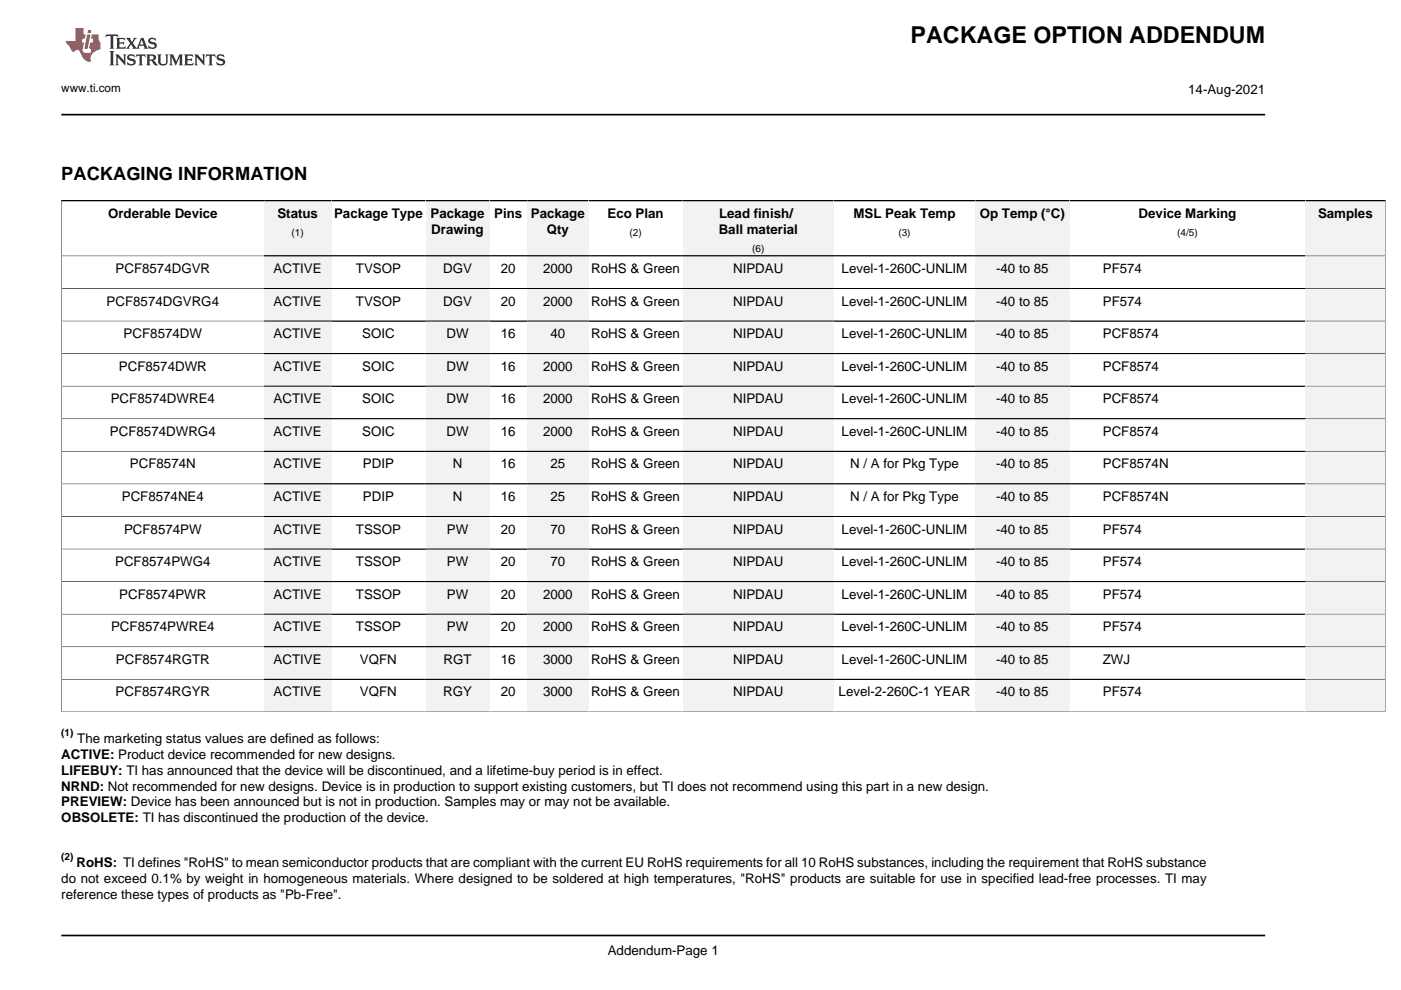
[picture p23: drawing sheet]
<svg xmlns="http://www.w3.org/2000/svg" width="297mm" height="210mm" viewBox="0 0 297 210" stroke-linecap="round" stroke-linejoin="round" font-family="sans-serif">
<defs><g id="words">
<text font-size="4.9" x="193.1" y="9.1">PACKAGE OPTION ADDENDUM</text>
<text font-size="3.9" x="13" y="38.2">PACKAGING INFORMATION</text>
<g font-size="2.8">
<text x="251.9" y="19.9">14-Aug-2021</text>
<text x="22.9" y="46.2">Orderable Device</text>
<text x="58.8" y="46.2">Status</text>
<text x="70.8" y="46.2">Package Type</text>
<text x="91.3" y="46.2">Package</text>
<text x="104.8" y="46.2">Pins</text>
<text x="112.5" y="46.2">Package</text>
<text x="128.8" y="46.2">Eco Plan</text>
<text x="152.5" y="46.2">Lead finish/</text>
<text x="180.9" y="46.2">MSL Peak Temp</text>
<text x="207.7" y="46.2">Op Temp (°C)</text>
<text x="241.4" y="46.2">Device Marking</text>
<text x="279.4" y="46.2">Samples</text>
<text x="91.4" y="49.6">Drawing</text>
<text x="115.9" y="49.6">Qty</text>
<text x="152.4" y="49.6">Ball material</text>
<text x="24.5" y="57.9">PCF8574DGVR</text>
<text x="58" y="57.9">ACTIVE</text>
<text x="75.5" y="57.9">TVSOP</text>
<text x="93.9" y="57.9">DGV</text>
<text x="106.2" y="57.9">20</text>
<text x="115.1" y="57.9">2000</text>
<text x="125.4" y="57.9">RoHS &amp; Green</text>
<text x="155.4" y="57.9">NIPDAU</text>
<text x="178.4" y="57.9">Level-1-260C-UNLIM</text>
<text x="211.2" y="57.9">-40 to 85</text>
<text x="233.8" y="57.9">PF574</text>
<text x="22.6" y="64.8">PCF8574DGVRG4</text>
<text x="58" y="64.8">ACTIVE</text>
<text x="75.5" y="64.8">TVSOP</text>
<text x="93.9" y="64.8">DGV</text>
<text x="106.2" y="64.8">20</text>
<text x="115.1" y="64.8">2000</text>
<text x="125.4" y="64.8">RoHS &amp; Green</text>
<text x="155.4" y="64.8">NIPDAU</text>
<text x="178.4" y="64.8">Level-1-260C-UNLIM</text>
<text x="211.2" y="64.8">-40 to 85</text>
<text x="233.8" y="64.8">PF574</text>
<text x="26.2" y="71.7">PCF8574DW</text>
<text x="58" y="71.7">ACTIVE</text>
<text x="76.8" y="71.7">SOIC</text>
<text x="94.7" y="71.7">DW</text>
<text x="106.2" y="71.7">16</text>
<text x="116.7" y="71.7">40</text>
<text x="125.4" y="71.7">RoHS &amp; Green</text>
<text x="155.4" y="71.7">NIPDAU</text>
<text x="178.4" y="71.7">Level-1-260C-UNLIM</text>
<text x="211.2" y="71.7">-40 to 85</text>
<text x="233.8" y="71.7">PCF8574</text>
<text x="25.2" y="78.6">PCF8574DWR</text>
<text x="58" y="78.6">ACTIVE</text>
<text x="76.8" y="78.6">SOIC</text>
<text x="94.7" y="78.6">DW</text>
<text x="106.2" y="78.6">16</text>
<text x="115.1" y="78.6">2000</text>
<text x="125.4" y="78.6">RoHS &amp; Green</text>
<text x="155.4" y="78.6">NIPDAU</text>
<text x="178.4" y="78.6">Level-1-260C-UNLIM</text>
<text x="211.2" y="78.6">-40 to 85</text>
<text x="233.8" y="78.6">PCF8574</text>
<text x="23.5" y="85.5">PCF8574DWRE4</text>
<text x="58" y="85.5">ACTIVE</text>
<text x="76.8" y="85.5">SOIC</text>
<text x="94.7" y="85.5">DW</text>
<text x="106.2" y="85.5">16</text>
<text x="115.1" y="85.5">2000</text>
<text x="125.4" y="85.5">RoHS &amp; Green</text>
<text x="155.4" y="85.5">NIPDAU</text>
<text x="178.4" y="85.5">Level-1-260C-UNLIM</text>
<text x="211.2" y="85.5">-40 to 85</text>
<text x="233.8" y="85.5">PCF8574</text>
<text x="23.3" y="92.4">PCF8574DWRG4</text>
<text x="58" y="92.4">ACTIVE</text>
<text x="76.8" y="92.4">SOIC</text>
<text x="94.7" y="92.4">DW</text>
<text x="106.2" y="92.4">16</text>
<text x="115.1" y="92.4">2000</text>
<text x="125.4" y="92.4">RoHS &amp; Green</text>
<text x="155.4" y="92.4">NIPDAU</text>
<text x="178.4" y="92.4">Level-1-260C-UNLIM</text>
<text x="211.2" y="92.4">-40 to 85</text>
<text x="233.8" y="92.4">PCF8574</text>
<text x="27.6" y="99.3">PCF8574N</text>
<text x="58" y="99.3">ACTIVE</text>
<text x="76.9" y="99.3">PDIP</text>
<text x="96" y="99.3">N</text>
<text x="106.2" y="99.3">16</text>
<text x="116.7" y="99.3">25</text>
<text x="125.4" y="99.3">RoHS &amp; Green</text>
<text x="155.4" y="99.3">NIPDAU</text>
<text x="180.2" y="99.3">N / A for Pkg Type</text>
<text x="211.2" y="99.3">-40 to 85</text>
<text x="233.8" y="99.3">PCF8574N</text>
<text x="25.8" y="106.2">PCF8574NE4</text>
<text x="58" y="106.2">ACTIVE</text>
<text x="76.9" y="106.2">PDIP</text>
<text x="96" y="106.2">N</text>
<text x="106.2" y="106.2">16</text>
<text x="116.7" y="106.2">25</text>
<text x="125.4" y="106.2">RoHS &amp; Green</text>
<text x="155.4" y="106.2">NIPDAU</text>
<text x="180.2" y="106.2">N / A for Pkg Type</text>
<text x="211.2" y="106.2">-40 to 85</text>
<text x="233.8" y="106.2">PCF8574N</text>
<text x="26.3" y="113.1">PCF8574PW</text>
<text x="58" y="113.1">ACTIVE</text>
<text x="75.5" y="113.1">TSSOP</text>
<text x="94.7" y="113.1">PW</text>
<text x="106.2" y="113.1">20</text>
<text x="116.7" y="113.1">70</text>
<text x="125.4" y="113.1">RoHS &amp; Green</text>
<text x="155.4" y="113.1">NIPDAU</text>
<text x="178.4" y="113.1">Level-1-260C-UNLIM</text>
<text x="211.2" y="113.1">-40 to 85</text>
<text x="233.8" y="113.1">PF574</text>
<text x="24.4" y="120">PCF8574PWG4</text>
<text x="58" y="120">ACTIVE</text>
<text x="75.5" y="120">TSSOP</text>
<text x="94.7" y="120">PW</text>
<text x="106.2" y="120">20</text>
<text x="116.7" y="120">70</text>
<text x="125.4" y="120">RoHS &amp; Green</text>
<text x="155.4" y="120">NIPDAU</text>
<text x="178.4" y="120">Level-1-260C-UNLIM</text>
<text x="211.2" y="120">-40 to 85</text>
<text x="233.8" y="120">PF574</text>
<text x="25.3" y="126.9">PCF8574PWR</text>
<text x="58" y="126.9">ACTIVE</text>
<text x="75.5" y="126.9">TSSOP</text>
<text x="94.7" y="126.9">PW</text>
<text x="106.2" y="126.9">20</text>
<text x="115.1" y="126.9">2000</text>
<text x="125.4" y="126.9">RoHS &amp; Green</text>
<text x="155.4" y="126.9">NIPDAU</text>
<text x="178.4" y="126.9">Level-1-260C-UNLIM</text>
<text x="211.2" y="126.9">-40 to 85</text>
<text x="233.8" y="126.9">PF574</text>
<text x="23.6" y="133.9">PCF8574PWRE4</text>
<text x="58" y="133.9">ACTIVE</text>
<text x="75.5" y="133.9">TSSOP</text>
<text x="94.7" y="133.9">PW</text>
<text x="106.2" y="133.9">20</text>
<text x="115.1" y="133.9">2000</text>
<text x="125.4" y="133.9">RoHS &amp; Green</text>
<text x="155.4" y="133.9">NIPDAU</text>
<text x="178.4" y="133.9">Level-1-260C-UNLIM</text>
<text x="211.2" y="133.9">-40 to 85</text>
<text x="233.8" y="133.9">PF574</text>
<text x="24.6" y="140.8">PCF8574RGTR</text>
<text x="58" y="140.8">ACTIVE</text>
<text x="76.3" y="140.8">VQFN</text>
<text x="94" y="140.8">RGT</text>
<text x="106.2" y="140.8">16</text>
<text x="115.1" y="140.8">3000</text>
<text x="125.4" y="140.8">RoHS &amp; Green</text>
<text x="155.4" y="140.8">NIPDAU</text>
<text x="178.4" y="140.8">Level-1-260C-UNLIM</text>
<text x="211.2" y="140.8">-40 to 85</text>
<text x="233.8" y="140.8">ZWJ</text>
<text x="24.5" y="147.7">PCF8574RGYR</text>
<text x="58" y="147.7">ACTIVE</text>
<text x="76.3" y="147.7">VQFN</text>
<text x="93.9" y="147.7">RGY</text>
<text x="106.2" y="147.7">20</text>
<text x="115.1" y="147.7">3000</text>
<text x="125.4" y="147.7">RoHS &amp; Green</text>
<text x="155.4" y="147.7">NIPDAU</text>
<text x="177.8" y="147.7">Level-2-260C-1 YEAR</text>
<text x="211.2" y="147.7">-40 to 85</text>
<text x="233.8" y="147.7">PF574</text>
<text x="13" y="160.8">ACTIVE: Product device recommended for new designs.</text>
<text x="16.4" y="157.4">The marketing status values are defined as follows:</text>
<text x="13" y="164.2">LIFEBUY: TI has announced that the device will be discontinued, and a lifetime-buy period is in effect.</text>
<text x="13" y="167.6">NRND: Not recommended for new designs. Device is in production to support existing customers, but TI does not recommend using this part in a new design.</text>
<text x="13" y="171">PREVIEW: Device has been announced but is not in production. Samples may or may not be available.</text>
<text x="13" y="174.4">OBSOLETE: TI has discontinued the production of the device.</text>
<text x="16.2" y="183.8">RoHS: TI defines &quot;RoHS&quot; to mean semiconductor products that are compliant with the current EU RoHS requirements for all 10 RoHS substances, including the requirement that RoHS substance</text>
<text x="13" y="187.2">do not exceed 0.1% by weight in homogeneous materials. Where designed to be soldered at high temperatures, &quot;RoHS&quot; products are suitable for use in specified lead-free processes. TI may</text>
<text x="13" y="190.6">reference these types of products as &quot;Pb-Free&quot;.</text>
<text x="128.9" y="202.4">Addendum-Page 1</text>
</g>
<text font-size="2.5" x="13" y="19.6">www.ti.com</text>
<g font-size="2.1">
<text x="61.8" y="50">(1)</text>
<text x="133.5" y="50">(2)</text>
<text x="159.5" y="53.4">(6)</text>
<text x="190.5" y="50">(3)</text>
<text x="249.6" y="50">(4/5)</text>
<text x="13" y="156">(1)</text>
<text x="13" y="182.3">(2)</text>
</g>
</g></defs>
<path d="M22.5 7.3l-.1 .6 .5-.3 .5 .1 .1 .1v2.2l-.3 .3h1l-.2-.3v-2.2v-.1l.5-.1 .6 .3-.2-.6zM24.6 8l.2 .4v1.6l-.2 .3h1.9l.1-.5a1.07 1.07 0 0 1-1.3 .1v-.7l.8 .1 .2 .1v-.6l-.2 .2h-.8v-.6l.2-.1a.98 .98 0 0 1 1 .3l-.1-.6zM26.7 8l.9 1.2-1 1.1h.9l-.2-.2 .5-.7 .4 .7-.2 .2h1.6l-.2-.2 .2-.4h.9l.1 .4-.1 .2h.9l-.2-.3-.8-2h-.5l-.9 2.2-.9-1.1 .9-1.1h-.8l.2 .2-.4 .7-.4-.7 .2-.2zM30 8.4l.4 1h-.7zM31.6 8.2a.65 .65 0 0 0-.2 .7 .65 .65 0 0 0 .6 .4l.7 .2v.4l-.7 .1-.6-.4 .1 .7h.2a1.14 1.14 0 0 0 1.6-.6 1.16 1.16 0 0 0-1.3-.9l-.2-.2 .2-.3a.99 .99 0 0 1 1.1 .4l-.2-.7-.2 .1-.5-.1zM23.2 10.8l.3 .4v2.3l-.3 .3h1.1l-.3-.3v-2.3l.3-.4zM24.4 11.5l.3 .4v1.6l-.3 .3h.8l-.2-.3v-1.4l1.6 1.8v-2l.2-.4h-.7l.2 .3v1.1l-1.2-1.4zM27.2 11.7a.65 .65 0 0 0-.2 .7 .65 .65 0 0 0 .6 .4l.6 .2 .1 .4-.7 .2-.7-.5 .2 .7h.1a1.15 1.15 0 0 0 1.6-.6 1.16 1.16 0 0 0-1.3-.9l-.1-.2 .1-.3a.99 .99 0 0 1 1.1 .4l-.1-.7-.2 .1-.5-.1zM28.9 11.5l-.1 .7 .4-.4 .4 .1v1.6l-.3 .3h1l-.2-.3v-1.6l.4-.1 .4 .4-.1-.7zM31 11.5l.2 .4v1.6l-.2 .3h.9l-.2-.2v-.7h.5a1.02 1.02 0 0 0 1.3 .9l-1-1a.62 .62 0 0 0 .6-.6 .62 .62 0 0 0-.5-.6zM31.7 11.9l.2-.1a.47 .47 0 0 1 .5 .1 .47 .47 0 0 1 .1 .5l-.8 .2zM33.3 11.5l.2 .3a2.29 2.29 0 0 0 .4 1.9 1.03 1.03 0 0 0 1.6-.6l.1-1.3 .2-.3h-.8l.2 .4v1.2a.6 .6 0 0 1-.6 .5 .6 .6 0 0 1-.6-.5l.1-1.3 .2-.3zM35.9 11.5l.2 .4v1.6l-.2 .3h.7l-.2-.3v-1.5l.8 1.9 .9-1.9v1.5l-.2 .3h.9l-.2-.3v-1.6l.2-.4h-.8l-.6 1.5-.7-1.5zM39 11.5l.2 .4v1.6l-.2 .3h1.9l.2-.5a1.07 1.07 0 0 1-1.4 .1v-.6l1 .2v-.7l-.2 .2h-.8l.1-.7h.8l.4 .3-.2-.6zM41.2 11.5l.2 .4v1.6l-.2 .3h.7l-.2-.3v-1.4l1.6 1.8v-2l.2-.4h-.7l.2 .3v1.1l-1.1-1.4zM43.8 11.5l-.2 .7 .4-.4 .4 .1v1.6l-.2 .3h1l-.3-.3v-1.6l.4-.1 .4 .4-.1-.7zM46.1 11.7a.65 .65 0 0 0-.2 .7 .65 .65 0 0 0 .6 .4l.6 .2 .1 .4-.7 .2-.6-.5 .1 .7h.2a1.16 1.16 0 0 0 1.6-.6 1.2 1.2 0 0 0-1.4-.9l-.1-.2 .2-.3a.99 .99 0 0 1 1 .4l-.1-.7-.2 .1-.5-.1z" fill-rule="evenodd" fill="#373435"/>
<path d="M16 5.9v2.8h-2v.4l.9 .9a.93 .93 0 0 0 .9 .9 .6 .6 0 0 1 .6-.3 .6 .6 0 0 1 .5 .3l.4 .8a1.57 1.57 0 0 0 2 1.3 1.61 1.61 0 0 1 1.1-2.2l.9-.4-.1-1.4a1.55 1.55 0 0 1-.3-1.7h-1.4l-.2 .9h.5l-.2 .8h-.5l-.2 1.1v.2h.5l-.2 .9h-.7a.74 .74 0 0 1-1-.6l.3-1.6h-.5l.2-.8h.5l.2-.9h-.5v-1.4zM18.5 7.3l-.6 3h.7l.6-3zM18.7 6.3l-.2 .7h.7l.2-.7z" fill-rule="evenodd" fill="#ed3237"/>
<path d="M13 24.3h255.2M12.9 42.6h43.1M13 198.3h255.2" fill="none" stroke="#000" stroke-width=".35"/>
<path d="M13 42.4v11.9h43" fill="none" stroke="#000" stroke-width=".21"/>
<path d="M56 42.7h14.2v11.5h-14.2z" fill="#f2f2f2"/>
<path d="M56 42.6h34.2" fill="none" stroke="#000" stroke-width=".35"/>
<path d="M56 54.3h34.2" fill="none" stroke="#000" stroke-width=".21"/>
<path d="M90.2 42.7h13.6v11.5h-13.6z" fill="#f2f2f2"/>
<path d="M90.2 42.6h21.6" fill="none" stroke="#000" stroke-width=".35"/>
<path d="M90.2 54.3h21.6" fill="none" stroke="#000" stroke-width=".21"/>
<path d="M111.8 42.7h13v11.5h-13z" fill="#f2f2f2"/>
<path d="M111.8 42.6h33" fill="none" stroke="#000" stroke-width=".35"/>
<path d="M111.8 54.3h33" fill="none" stroke="#000" stroke-width=".21"/>
<path d="M144.8 42.7h32v11.5h-32z" fill="#f2f2f2"/>
<path d="M144.8 42.6h62" fill="none" stroke="#000" stroke-width=".35"/>
<path d="M144.8 54.3h62" fill="none" stroke="#000" stroke-width=".21"/>
<path d="M206.8 42.7h20v11.5h-20z" fill="#f2f2f2"/>
<path d="M206.8 42.6h70" fill="none" stroke="#000" stroke-width=".35"/>
<path d="M206.8 54.3h70" fill="none" stroke="#000" stroke-width=".21"/>
<path d="M276.8 42.7h16.9v11.5h-16.9z" fill="#f2f2f2"/>
<path d="M276.8 42.6h17" fill="none" stroke="#000" stroke-width=".35"/>
<path d="M56 54.3h-43v6.9h43M293.8 42.4v11.9h-17" fill="none" stroke="#000" stroke-width=".21"/>
<path d="M56 54.3h14.2v6.8h-14.2z" fill="#f2f2f2"/>
<path d="M56 54.3h34.2M56 61.2h34.2" fill="none" stroke="#000" stroke-width=".21"/>
<path d="M90.2 54.3h13.6v6.8h-13.6z" fill="#f2f2f2"/>
<path d="M90.2 54.3h21.6M90.2 61.2h21.6" fill="none" stroke="#000" stroke-width=".21"/>
<path d="M111.8 54.3h13v6.8h-13z" fill="#f2f2f2"/>
<path d="M111.8 54.3h33M111.8 61.2h33" fill="none" stroke="#000" stroke-width=".21"/>
<path d="M144.8 54.3h32v6.8h-32z" fill="#f2f2f2"/>
<path d="M144.8 54.3h62M144.8 61.2h62" fill="none" stroke="#000" stroke-width=".21"/>
<path d="M206.8 54.3h20v6.8h-20z" fill="#f2f2f2"/>
<path d="M206.8 54.3h70M206.8 61.2h70" fill="none" stroke="#000" stroke-width=".21"/>
<path d="M276.8 54.3h16.9v6.8h-16.9z" fill="#f2f2f2"/>
<path d="M276.8 54.3h17v6.9h-17M56 61.2h-43v6.9h43" fill="none" stroke="#000" stroke-width=".21"/>
<path d="M56 61.2h14.2v6.8h-14.2z" fill="#f2f2f2"/>
<path d="M56 61.2h34.2M56 68.1h34.2" fill="none" stroke="#000" stroke-width=".21"/>
<path d="M90.2 61.2h13.6v6.8h-13.6z" fill="#f2f2f2"/>
<path d="M90.2 61.2h21.6M90.2 68.1h21.6" fill="none" stroke="#000" stroke-width=".21"/>
<path d="M111.8 61.2h13v6.8h-13z" fill="#f2f2f2"/>
<path d="M111.8 61.2h33M111.8 68.1h33" fill="none" stroke="#000" stroke-width=".21"/>
<path d="M144.8 61.2h32v6.8h-32z" fill="#f2f2f2"/>
<path d="M144.8 61.2h62M144.8 68.1h62" fill="none" stroke="#000" stroke-width=".21"/>
<path d="M206.8 61.2h20v6.8h-20z" fill="#f2f2f2"/>
<path d="M206.8 61.2h70M206.8 68.1h70" fill="none" stroke="#000" stroke-width=".21"/>
<path d="M276.8 61.2h16.9v6.8h-16.9z" fill="#f2f2f2"/>
<path d="M56 68.1h-43v6.9h43M276.8 61.2h17v6.9h-17" fill="none" stroke="#000" stroke-width=".21"/>
<path d="M56 68.2h14.2v6.7h-14.2z" fill="#f2f2f2"/>
<path d="M56 68.1h34.2M56 75h34.2" fill="none" stroke="#000" stroke-width=".21"/>
<path d="M90.2 68.2h13.6v6.7h-13.6z" fill="#f2f2f2"/>
<path d="M90.2 68.1h21.6M90.2 75h21.6" fill="none" stroke="#000" stroke-width=".21"/>
<path d="M111.8 68.2h13v6.7h-13z" fill="#f2f2f2"/>
<path d="M111.8 68.1h33M111.8 75h33" fill="none" stroke="#000" stroke-width=".21"/>
<path d="M144.8 68.2h32v6.7h-32z" fill="#f2f2f2"/>
<path d="M144.8 68.1h62M144.8 75h62" fill="none" stroke="#000" stroke-width=".21"/>
<path d="M206.8 68.2h20v6.7h-20z" fill="#f2f2f2"/>
<path d="M206.8 68.1h70M206.8 75h70" fill="none" stroke="#000" stroke-width=".21"/>
<path d="M276.8 68.2h16.9v6.7h-16.9z" fill="#f2f2f2"/>
<path d="M56 75h-43v6.9h43M276.8 68.1h17v6.9h-17" fill="none" stroke="#000" stroke-width=".21"/>
<path d="M56 75.1h14.2v6.7h-14.2z" fill="#f2f2f2"/>
<path d="M56 75h34.2M56 81.9h34.2" fill="none" stroke="#000" stroke-width=".21"/>
<path d="M90.2 75.1h13.6v6.7h-13.6z" fill="#f2f2f2"/>
<path d="M90.2 75h21.6M90.2 81.9h21.6" fill="none" stroke="#000" stroke-width=".21"/>
<path d="M111.8 75.1h13v6.7h-13z" fill="#f2f2f2"/>
<path d="M111.8 75h33M111.8 81.9h33" fill="none" stroke="#000" stroke-width=".21"/>
<path d="M144.8 75.1h32v6.7h-32z" fill="#f2f2f2"/>
<path d="M144.8 75h62M144.8 81.9h62" fill="none" stroke="#000" stroke-width=".21"/>
<path d="M206.8 75.1h20v6.7h-20z" fill="#f2f2f2"/>
<path d="M206.8 75h70M206.8 81.9h70" fill="none" stroke="#000" stroke-width=".21"/>
<path d="M276.8 75.1h16.9v6.7h-16.9z" fill="#f2f2f2"/>
<path d="M276.8 75h17v6.9h-17M56 81.9h-43v6.9h43" fill="none" stroke="#000" stroke-width=".21"/>
<path d="M56 82h14.2v6.7h-14.2z" fill="#f2f2f2"/>
<path d="M56 81.9h34.2M56 88.8h34.2" fill="none" stroke="#000" stroke-width=".21"/>
<path d="M90.2 82h13.6v6.7h-13.6z" fill="#f2f2f2"/>
<path d="M90.2 81.9h21.6M90.2 88.8h21.6" fill="none" stroke="#000" stroke-width=".21"/>
<path d="M111.8 82h13v6.7h-13z" fill="#f2f2f2"/>
<path d="M111.8 81.9h33M111.8 88.8h33" fill="none" stroke="#000" stroke-width=".21"/>
<path d="M144.8 82h32v6.7h-32z" fill="#f2f2f2"/>
<path d="M144.8 81.9h62M144.8 88.8h62" fill="none" stroke="#000" stroke-width=".21"/>
<path d="M206.8 82h20v6.7h-20z" fill="#f2f2f2"/>
<path d="M206.8 81.9h70M206.8 88.8h70" fill="none" stroke="#000" stroke-width=".21"/>
<path d="M276.8 82h16.9v6.7h-16.9z" fill="#f2f2f2"/>
<path d="M56 88.8h-43v6.9h43M276.8 81.9h17v6.9h-17" fill="none" stroke="#000" stroke-width=".21"/>
<path d="M56 88.9h14.2v6.7h-14.2z" fill="#f2f2f2"/>
<path d="M56 88.8h34.2M56 95.7h34.2" fill="none" stroke="#000" stroke-width=".21"/>
<path d="M90.2 88.9h13.6v6.7h-13.6z" fill="#f2f2f2"/>
<path d="M90.2 88.8h21.6M90.2 95.7h21.6" fill="none" stroke="#000" stroke-width=".21"/>
<path d="M111.8 88.9h13v6.7h-13z" fill="#f2f2f2"/>
<path d="M111.8 88.8h33M111.8 95.7h33" fill="none" stroke="#000" stroke-width=".21"/>
<path d="M144.8 88.9h32v6.7h-32z" fill="#f2f2f2"/>
<path d="M144.8 88.8h62M144.8 95.7h62" fill="none" stroke="#000" stroke-width=".21"/>
<path d="M206.8 88.9h20v6.7h-20z" fill="#f2f2f2"/>
<path d="M206.8 88.8h70M206.8 95.7h70" fill="none" stroke="#000" stroke-width=".21"/>
<path d="M276.8 88.9h16.9v6.7h-16.9z" fill="#f2f2f2"/>
<path d="M56 95.7h-43v6.9h43M276.8 88.8h17v6.9h-17" fill="none" stroke="#000" stroke-width=".21"/>
<path d="M56 95.8h14.2v6.7h-14.2z" fill="#f2f2f2"/>
<path d="M56 95.7h34.2M56 102.6h34.2" fill="none" stroke="#000" stroke-width=".21"/>
<path d="M90.2 95.8h13.6v6.7h-13.6z" fill="#f2f2f2"/>
<path d="M90.2 95.7h21.6M90.2 102.6h21.6" fill="none" stroke="#000" stroke-width=".21"/>
<path d="M111.8 95.8h13v6.7h-13z" fill="#f2f2f2"/>
<path d="M111.8 95.7h33M111.8 102.6h33" fill="none" stroke="#000" stroke-width=".21"/>
<path d="M144.8 95.8h32v6.7h-32z" fill="#f2f2f2"/>
<path d="M144.8 95.7h62M144.8 102.6h62" fill="none" stroke="#000" stroke-width=".21"/>
<path d="M206.8 95.8h20v6.7h-20z" fill="#f2f2f2"/>
<path d="M206.8 95.7h70M206.8 102.6h70" fill="none" stroke="#000" stroke-width=".21"/>
<path d="M276.8 95.8h16.9v6.7h-16.9z" fill="#f2f2f2"/>
<path d="M276.8 95.7h17v6.9h-17M56 102.6h-43v6.9h43" fill="none" stroke="#000" stroke-width=".21"/>
<path d="M56 102.7h14.2v6.7h-14.2z" fill="#f2f2f2"/>
<path d="M56 102.6h34.2M56 109.5h34.2" fill="none" stroke="#000" stroke-width=".21"/>
<path d="M90.2 102.7h13.6v6.7h-13.6z" fill="#f2f2f2"/>
<path d="M90.2 102.6h21.6M90.2 109.5h21.6" fill="none" stroke="#000" stroke-width=".21"/>
<path d="M111.8 102.7h13v6.7h-13z" fill="#f2f2f2"/>
<path d="M111.8 102.6h33M111.8 109.5h33" fill="none" stroke="#000" stroke-width=".21"/>
<path d="M144.8 102.7h32v6.7h-32z" fill="#f2f2f2"/>
<path d="M144.8 102.6h62M144.8 109.5h62" fill="none" stroke="#000" stroke-width=".21"/>
<path d="M206.8 102.7h20v6.7h-20z" fill="#f2f2f2"/>
<path d="M206.8 102.6h70M206.8 109.5h70" fill="none" stroke="#000" stroke-width=".21"/>
<path d="M276.8 102.7h16.9v6.7h-16.9z" fill="#f2f2f2"/>
<path d="M56 109.5h-43v6.9h43M276.8 102.6h17v6.9h-17" fill="none" stroke="#000" stroke-width=".21"/>
<path d="M56 109.6h14.2v6.7h-14.2z" fill="#f2f2f2"/>
<path d="M56 109.5h34.2M56 116.4h34.2" fill="none" stroke="#000" stroke-width=".21"/>
<path d="M90.2 109.6h13.6v6.7h-13.6z" fill="#f2f2f2"/>
<path d="M90.2 109.5h21.6M90.2 116.4h21.6" fill="none" stroke="#000" stroke-width=".21"/>
<path d="M111.8 109.6h13v6.7h-13z" fill="#f2f2f2"/>
<path d="M111.8 109.5h33M111.8 116.4h33" fill="none" stroke="#000" stroke-width=".21"/>
<path d="M144.8 109.6h32v6.7h-32z" fill="#f2f2f2"/>
<path d="M144.8 109.5h62M144.8 116.4h62" fill="none" stroke="#000" stroke-width=".21"/>
<path d="M206.8 109.6h20v6.7h-20z" fill="#f2f2f2"/>
<path d="M206.8 109.5h70M206.8 116.4h70" fill="none" stroke="#000" stroke-width=".21"/>
<path d="M276.8 109.6h16.9v6.7h-16.9z" fill="#f2f2f2"/>
<path d="M56 116.4h-43v6.9h43M276.8 109.5h17v6.9h-17" fill="none" stroke="#000" stroke-width=".21"/>
<path d="M56 116.5h14.2v6.7h-14.2z" fill="#f2f2f2"/>
<path d="M56 116.4h34.2M56 123.3h34.2" fill="none" stroke="#000" stroke-width=".21"/>
<path d="M90.2 116.5h13.6v6.7h-13.6z" fill="#f2f2f2"/>
<path d="M90.2 116.4h21.6M90.2 123.3h21.6" fill="none" stroke="#000" stroke-width=".21"/>
<path d="M111.8 116.5h13v6.7h-13z" fill="#f2f2f2"/>
<path d="M111.8 116.4h33M111.8 123.3h33" fill="none" stroke="#000" stroke-width=".21"/>
<path d="M144.8 116.5h32v6.7h-32z" fill="#f2f2f2"/>
<path d="M144.8 116.4h62M144.8 123.3h62" fill="none" stroke="#000" stroke-width=".21"/>
<path d="M206.8 116.5h20v6.7h-20z" fill="#f2f2f2"/>
<path d="M206.8 116.4h70M206.8 123.3h70" fill="none" stroke="#000" stroke-width=".21"/>
<path d="M276.8 116.5h16.9v6.7h-16.9z" fill="#f2f2f2"/>
<path d="M276.8 116.4h17v6.9h-17M56 123.3h-43v6.9h43" fill="none" stroke="#000" stroke-width=".21"/>
<path d="M56 123.4h14.2v6.7h-14.2z" fill="#f2f2f2"/>
<path d="M56 123.3h34.2M56 130.2h34.2" fill="none" stroke="#000" stroke-width=".21"/>
<path d="M90.2 123.4h13.6v6.7h-13.6z" fill="#f2f2f2"/>
<path d="M90.2 123.3h21.6M90.2 130.2h21.6" fill="none" stroke="#000" stroke-width=".21"/>
<path d="M111.8 123.4h13v6.7h-13z" fill="#f2f2f2"/>
<path d="M111.8 123.3h33M111.8 130.2h33" fill="none" stroke="#000" stroke-width=".21"/>
<path d="M144.8 123.4h32v6.7h-32z" fill="#f2f2f2"/>
<path d="M144.8 123.3h62M144.8 130.2h62" fill="none" stroke="#000" stroke-width=".21"/>
<path d="M206.8 123.4h20v6.7h-20z" fill="#f2f2f2"/>
<path d="M206.8 123.3h70M206.8 130.2h70" fill="none" stroke="#000" stroke-width=".21"/>
<path d="M276.8 123.4h16.9v6.7h-16.9z" fill="#f2f2f2"/>
<path d="M56 130.2h-43v6.9h43M276.8 123.3h17v6.9h-17" fill="none" stroke="#000" stroke-width=".21"/>
<path d="M56 130.3h14.2v6.7h-14.2z" fill="#f2f2f2"/>
<path d="M56 130.2h34.2M56 137.1h34.2" fill="none" stroke="#000" stroke-width=".21"/>
<path d="M90.2 130.3h13.6v6.7h-13.6z" fill="#f2f2f2"/>
<path d="M90.2 130.2h21.6M90.2 137.1h21.6" fill="none" stroke="#000" stroke-width=".21"/>
<path d="M111.8 130.3h13v6.7h-13z" fill="#f2f2f2"/>
<path d="M111.8 130.2h33M111.8 137.1h33" fill="none" stroke="#000" stroke-width=".21"/>
<path d="M144.8 130.3h32v6.7h-32z" fill="#f2f2f2"/>
<path d="M144.8 130.2h62M144.8 137.1h62" fill="none" stroke="#000" stroke-width=".21"/>
<path d="M206.8 130.3h20v6.7h-20z" fill="#f2f2f2"/>
<path d="M206.8 130.2h70M206.8 137.1h70" fill="none" stroke="#000" stroke-width=".21"/>
<path d="M276.8 130.3h16.9v6.7h-16.9z" fill="#f2f2f2"/>
<path d="M56 137.1h-43v6.9h43M276.8 130.2h17v6.9h-17" fill="none" stroke="#000" stroke-width=".21"/>
<path d="M56 137.2h14.2v6.7h-14.2z" fill="#f2f2f2"/>
<path d="M56 137.1h34.2M56 144h34.2" fill="none" stroke="#000" stroke-width=".21"/>
<path d="M90.2 137.2h13.6v6.7h-13.6z" fill="#f2f2f2"/>
<path d="M90.2 137.1h21.6M90.2 144h21.6" fill="none" stroke="#000" stroke-width=".21"/>
<path d="M111.8 137.2h13v6.7h-13z" fill="#f2f2f2"/>
<path d="M111.8 137.1h33M111.8 144h33" fill="none" stroke="#000" stroke-width=".21"/>
<path d="M144.8 137.2h32v6.7h-32z" fill="#f2f2f2"/>
<path d="M144.8 137.1h62M144.8 144h62" fill="none" stroke="#000" stroke-width=".21"/>
<path d="M206.8 137.2h20v6.7h-20z" fill="#f2f2f2"/>
<path d="M206.8 137.1h70M206.8 144h70" fill="none" stroke="#000" stroke-width=".21"/>
<path d="M276.8 137.2h16.9v6.7h-16.9z" fill="#f2f2f2"/>
<path d="M276.8 137.1h17v6.9h-17M12.9 150.9h43.1M56 144h-43v6.9" fill="none" stroke="#000" stroke-width=".21"/>
<path d="M56 144.1h14.2v6.7h-14.2z" fill="#f2f2f2"/>
<path d="M56 144h34.2M56 150.9h34.2" fill="none" stroke="#000" stroke-width=".21"/>
<path d="M90.2 144.1h13.6v6.7h-13.6z" fill="#f2f2f2"/>
<path d="M90.2 144h21.6M90.2 150.9h21.6" fill="none" stroke="#000" stroke-width=".21"/>
<path d="M111.8 144.1h13v6.7h-13z" fill="#f2f2f2"/>
<path d="M111.8 144h33M111.8 150.9h33" fill="none" stroke="#000" stroke-width=".21"/>
<path d="M144.8 144.1h32v6.7h-32z" fill="#f2f2f2"/>
<path d="M144.8 144h62M144.8 150.9h62" fill="none" stroke="#000" stroke-width=".21"/>
<path d="M206.8 144.1h20v6.7h-20z" fill="#f2f2f2"/>
<path d="M206.8 144h70M206.8 150.9h70" fill="none" stroke="#000" stroke-width=".21"/>
<path d="M276.8 144.1h16.9v6.7h-16.9z" fill="#f2f2f2"/>
<path d="M276.8 144h17v6.9M276.8 150.9h17" fill="none" stroke="#000" stroke-width=".21"/>
<use href="#words"/>
</svg>
